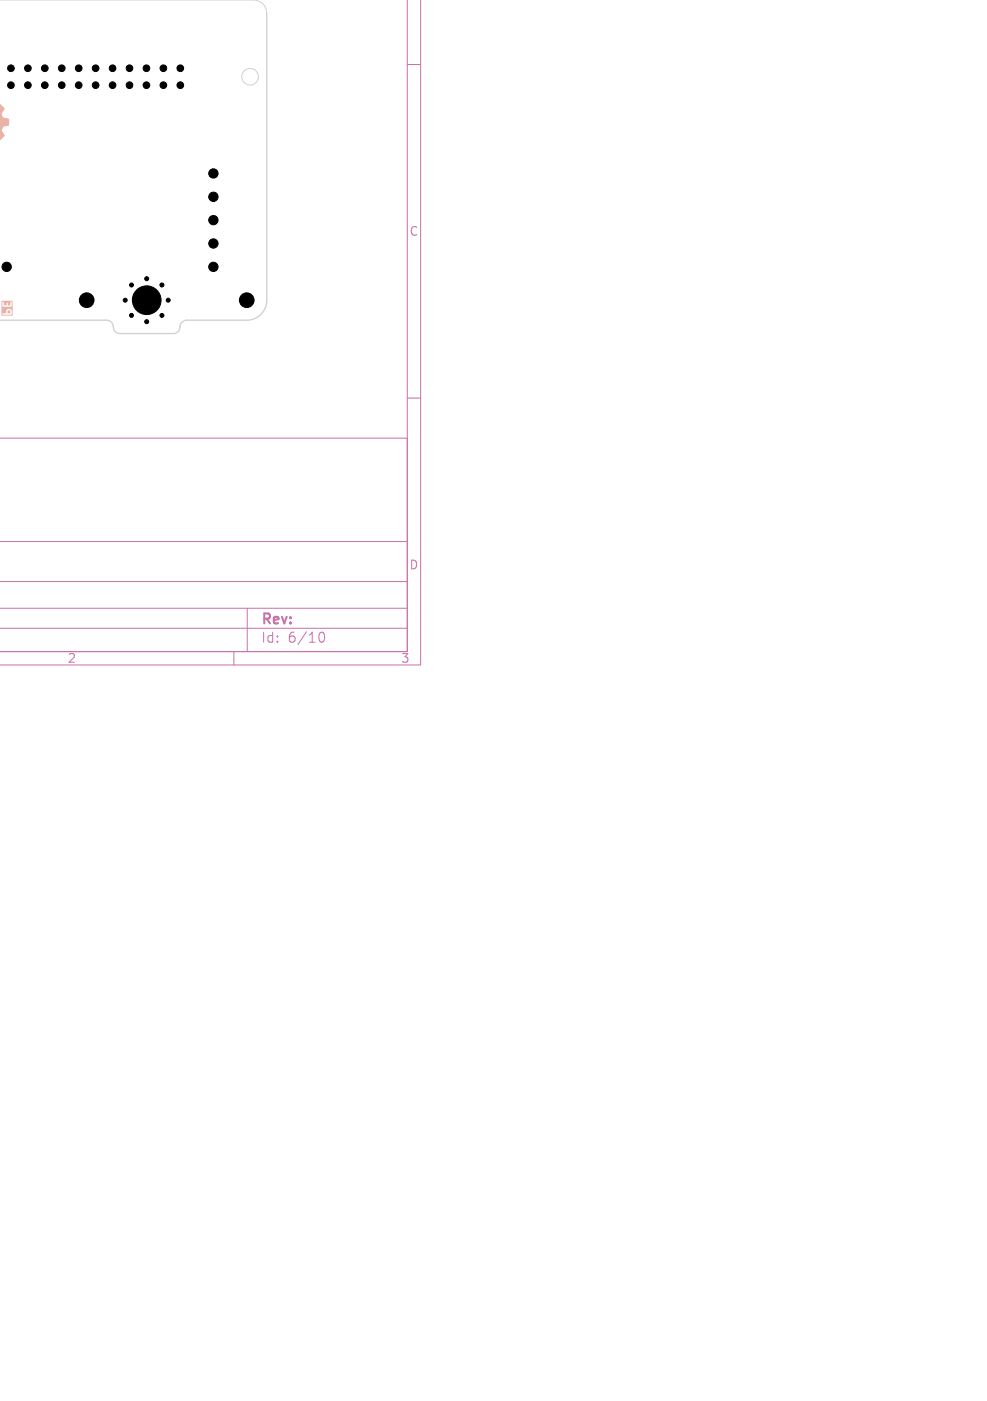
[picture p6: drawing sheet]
<svg xmlns="http://www.w3.org/2000/svg" width="148mm" height="210mm" viewBox="0 0 148 210" stroke-linecap="round" stroke-linejoin="round" font-family="sans-serif">
<defs><g id="words">
<g font-size="2.1" fill="#c872ab">
<text x="39.1" y="94">Rev:</text>
<text x="39.1" y="96.6">Id:</text>
<text x="43.2" y="96.6">6/10</text>
</g>
<g font-size="1.8" fill="#c872ab">
<text x="61.3" y="35.5">C</text>
<text x="61.3" y="85.5">D</text>
<text x="10.1" y="99.6">2</text>
<text x="60.1" y="99.6">3</text>
</g>
</g></defs>
<path d="M61.1 0v97.7h-61.2h61.2v-32h-61.1M63.1 0v99.7h-63.1M61.1 9.7h2M61.1 59.7h2M0 94.2h61.1M0 91.2h61.1M0 87.2h61.1M0 81.2h61.1M35.1 97.7v2M37.1 91.2v6.5M47.8 95.3a.55 .55 0 0 1 .4-.5h.1a.94 .94 0 0 1 0 1.5h-.1a.55 .55 0 0 1-.4-.6" fill="none" stroke="#c872ab" stroke-width=".15"/>
<g fill="#e8b2a7">
<path d="M1.2 46.6h.3l.1 .4h-.5z"/>
<path d="M.2 45.1h1.7v2.2h-1.7v-.2l.3 .1h1.2l.1-.1-.1-.5-.3-.3-.4 .1-.1 .6-.7 .1v-1.8h.2v.7h1.3l.1-.1-.1-.7-.1 .1v.5h-.4l-.1-.4-.1 .1v.3h-.4l-.1-.5h-.3z"/>
</g>
<path d="M-.1 15v1.2l.1-.5 .4 .3a.28 .28 0 0 1 .2 .3 .28 .28 0 0 1-.1 .3 .65 .65 0 0 0-.3 .6 .65 .65 0 0 0 .5 .5l.2 .1a.34 .34 0 0 1 .4 .1 .34 .34 0 0 1 0 .4v.1a.29 .29 0 0 1 0 .3 .29 .29 0 0 1-.3 .1 .71 .71 0 0 0-.7 .5 .71 .71 0 0 0 .2 .8 .25 .25 0 0 1 .1 .2 .25 .25 0 0 1-.2 .3l-.5 .3v-3.5v3.5z" fill="#e8b2a7" stroke="#e8b2a7" stroke-width=".15"/>
<path d="M40 2v43a3 3 0 0 1-3 3h-9a1.16 1.16 0 0 0-1.1 1.3l-.3 .5-.5 .2h-8.1a1.16 1.16 0 0 1-1.1-1.3l-.3-.5-.6-.2h-16.1" fill="none" stroke="#d0d2cd" stroke-width=".2"/>
<g fill="none" stroke="#d0d2cd" stroke-width=".15">
<path d="M0 0h38a2 2 0 0 1 2 2"/>
<circle cx="37.5" cy="11.5" r="1.25"/>
</g>
<g fill="#000" stroke="#000" stroke-width=".15">
<circle cx="1.6" cy="10.2" r=".5"/>
<circle cx="1.6" cy="12.8" r=".5"/>
<circle cx="4.2" cy="10.2" r=".5"/>
<circle cx="4.2" cy="12.8" r=".5"/>
<circle cx="6.7" cy="10.2" r=".5"/>
<circle cx="6.7" cy="12.8" r=".5"/>
<circle cx="9.3" cy="12.8" r=".5"/>
<circle cx="9.3" cy="10.2" r=".5"/>
<circle cx="11.8" cy="10.2" r=".5"/>
<circle cx="11.8" cy="12.8" r=".5"/>
<circle cx="14.3" cy="10.2" r=".5"/>
<circle cx="14.3" cy="12.8" r=".5"/>
<circle cx="16.9" cy="10.2" r=".5"/>
<circle cx="16.9" cy="12.8" r=".5"/>
<circle cx="19.4" cy="10.2" r=".5"/>
<circle cx="19.4" cy="12.8" r=".5"/>
<circle cx="22" cy="12.8" r=".5"/>
<circle cx="22" cy="10.2" r=".5"/>
<circle cx="24.5" cy="10.2" r=".5"/>
<circle cx="24.5" cy="12.8" r=".5"/>
<circle cx="27" cy="10.2" r=".5"/>
<circle cx="27" cy="12.8" r=".5"/>
<circle cx="1" cy="40" r=".7"/>
<circle cx="32" cy="29.5" r=".7"/>
<circle cx="32" cy="36.5" r=".7"/>
<circle cx="32" cy="26" r=".7"/>
<circle cx="32" cy="33" r=".7"/>
<circle cx="32" cy="40" r=".7"/>
<circle cx="13" cy="45" r="1.1"/>
<circle cx="18.8" cy="45" r=".3"/>
<circle cx="19.7" cy="42.7" r=".3"/>
<circle cx="19.7" cy="47.3" r=".3"/>
<circle cx="22" cy="45" r="2.15"/>
<circle cx="22" cy="48.2" r=".3"/>
<circle cx="22" cy="41.8" r=".3"/>
<circle cx="24.3" cy="42.7" r=".3"/>
<circle cx="24.3" cy="47.3" r=".3"/>
<circle cx="25.2" cy="45" r=".3"/>
<circle cx="37" cy="45" r="1.1"/>
</g>
<use href="#words"/>
</svg>
